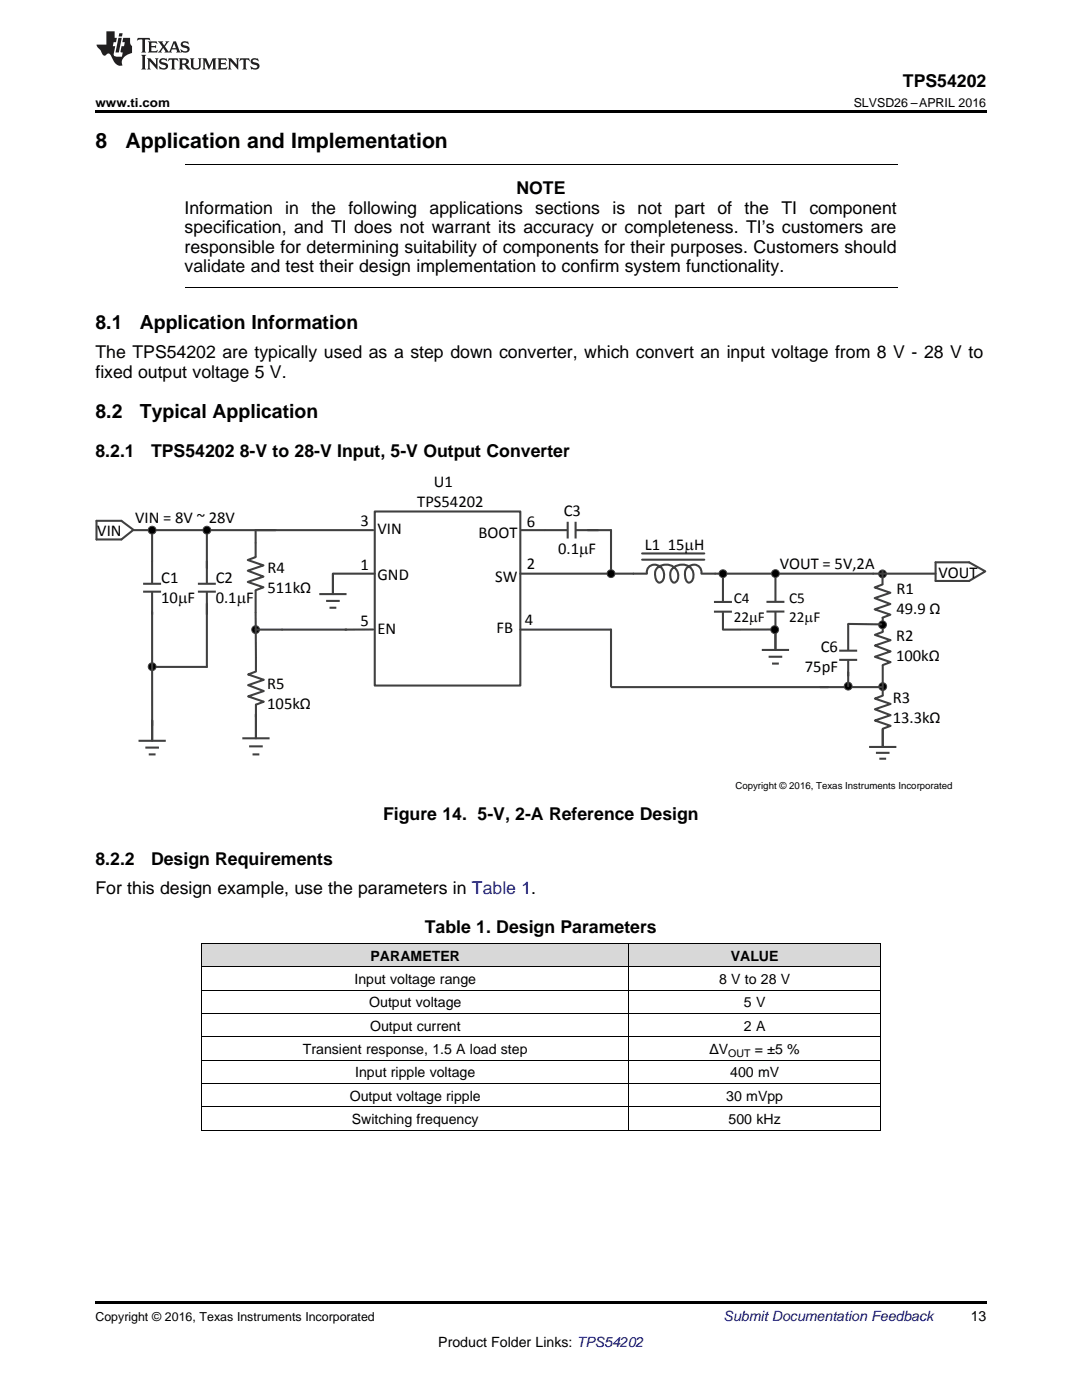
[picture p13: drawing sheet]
<svg xmlns="http://www.w3.org/2000/svg" width="216mm" height="279mm" viewBox="0 0 216 279" stroke-linecap="round" stroke-linejoin="round" font-family="sans-serif">
<defs><g id="words">
<g font-size="4.2">
<text x="19" y="29.6">8</text>
<text x="25" y="29.6">Application and Implementation</text>
</g>
<g font-size="3.9">
<text x="19" y="65.6">8.1</text>
<text x="27.9" y="65.6">Application Information</text>
<text x="19" y="83.5">8.2</text>
<text x="27.9" y="83.5">Typical Application</text>
</g>
<g font-size="3.5">
<text x="180.2" y="17.3">TPS54202</text>
<text x="103" y="38.8">NOTE</text>
<text x="36.8" y="42.7">Information</text>
<text x="36.8" y="46.6">specification, and TI does not warrant its accuracy or completeness. TI’s customers are</text>
<text x="56.9" y="42.7">in the</text>
<text x="69.5" y="42.7">following applications</text>
<text x="106.8" y="42.7">sections</text>
<text x="122.2" y="42.7">is</text>
<text x="127.2" y="42.7">not</text>
<text x="134.6" y="42.7">part</text>
<text x="143.1" y="42.7">of</text>
<text x="148.5" y="42.7">the</text>
<text x="155.9" y="42.7">TI component</text>
<text x="36.8" y="50.4">responsible for determining suitability of components for their purposes. Customers should</text>
<text x="36.8" y="54.3">validate and test their design implementation to confirm system functionality.</text>
<text x="19" y="71.5">The TPS54202 are typically used as a step down converter, which convert an input voltage from 8 V - 28 V to</text>
<text x="19" y="75.4">fixed output voltage 5 V.</text>
<text x="19" y="91.2">8.2.1</text>
<text x="30.1" y="91.2">TPS54202</text>
<text x="47.9" y="91.2">8-V to 28-V Input, 5-V Output Converter</text>
<text x="76.4" y="163.7">Figure 14. 5-V, 2-A Reference Design</text>
<text x="19" y="172.5">8.2.2</text>
<text x="30.1" y="172.5">Design Requirements</text>
<text x="19" y="178.5">For this design example, use the parameters in Table 1.</text>
<text x="84.8" y="186.2">Table 1. Design Parameters</text>
</g>
<g font-size="3.3">
<text x="83.3" y="101.2">TPS54202</text>
<text x="86.6" y="97.3">U1</text>
<text x="19.4" y="107">VIN</text>
<text x="27" y="104.5">VIN = 8V ~ 28V</text>
<text x="71.9" y="105">3</text>
<text x="75.3" y="106.6">VIN</text>
<text x="95.5" y="107.4">BOOT</text>
<text x="105.1" y="105.1">6</text>
<text x="112.5" y="103.1">C3</text>
<text x="71.9" y="113.8">1</text>
<text x="105.1" y="113.6">2</text>
<text x="111.4" y="110.5">0.1PF</text>
<text x="128.7" y="109.7">L1 15PH</text>
<text x="155.6" y="113.5">VOUT = 5V,2A</text>
<text x="32.2" y="116.3">C1</text>
<text x="43" y="116.3">C2</text>
<text x="53.4" y="114.3">R4</text>
<text x="53.4" y="118.3">511lQ</text>
<text x="75.3" y="115.8">GND</text>
<text x="98.8" y="116.1">SW</text>
<text x="178.9" y="118.5">R1</text>
<text x="187.2" y="115.4">VOUT</text>
<text x="32.2" y="120.3">10PF</text>
<text x="43" y="120.3">0.1PF</text>
<text x="71.9" y="125">5</text>
<text x="104.7" y="124.8">4</text>
<text x="178.9" y="122.5">49.9 Q</text>
<text x="75.3" y="126.5">EN</text>
<text x="99.1" y="126.3">FB</text>
<text x="163.8" y="130.1">C6</text>
<text x="178.8" y="128">R2</text>
<text x="178.8" y="131.9">100lQ</text>
<text x="53.3" y="137.6">R5</text>
<text x="160.6" y="134.1">75pF</text>
<text x="53.3" y="141.5">105lQ</text>
<text x="178.1" y="140.4">R3</text>
<text x="178.1" y="144.4">13.3lQ</text>
</g>
<g font-size="3">
<text x="146.4" y="120.4">C4</text>
<text x="146.4" y="124.1">22PF</text>
<text x="157.5" y="120.4">C5</text>
<text x="157.5" y="124.1">22PF</text>
</g>
<g font-size="2.8">
<text x="73.9" y="191.7">PARAMETER</text>
<text x="145.8" y="191.7">VALUE</text>
<text x="70.7" y="196.4">Input voltage range</text>
<text x="143.5" y="196.4">8 V to 28 V</text>
<text x="73.7" y="201">Output voltage</text>
<text x="148.4" y="201">5 V</text>
<text x="73.8" y="205.7">Output current</text>
<text x="148.4" y="205.7">2 A</text>
<text x="60.4" y="210.4">Transient response, 1.5 A load step</text>
<text x="70.9" y="215">Input ripple voltage</text>
<text x="141.6" y="210.4">ΔV</text>
<text x="145.7" y="215">400 mV</text>
<text x="150.6" y="210.4">= ±5 %</text>
<text x="69.8" y="219.7">Output voltage ripple</text>
<text x="144.9" y="219.7">30 mVpp</text>
<text x="70.2" y="224.3">Switching frequency</text>
<text x="145.4" y="224.3">500 kHz</text>
<text x="193.7" y="263.6">13</text>
<text x="87.5" y="268.9">Product Folder Links: TPS54202</text>
</g>
<text font-size="2.8" fill="#0000c8" x="144.4" y="263.6">Submit Documentation Feedback</text>
<g font-size="2.5">
<text x="19" y="21.4">www.ti.com</text>
<text x="170.4" y="21.4">SLVSD26 –APRIL 2016</text>
<text x="19" y="263.6">Copyright © 2016, Texas Instruments Incorporated</text>
</g>
<text font-size="2.1" x="145.3" y="210.9">OUT</text>
<text font-size="1.9" x="146.7" y="157.4">Copyright © 2016, Texas Instruments Incorporated</text>
</g></defs>
<g fill="#d8d8d8">
<path d="M40.2 188.3h85.4v4.7h-85.4z"/>
<path d="M125.6 188.3h50.1v4.7h-50.1z"/>
</g>
<path d="M19 22h177.8v.5h-177.8zM40.2 225.6h.1zM175.6 225.6h.1zM19 259.7h177.8v.5h-177.8z" fill="#000"/>
<g fill="none" stroke="#000" stroke-width=".2">
<path d="M36.8 32.8h142.3M36.8 57.4h142.3M40.2 188.3h135.4v37.3M40.2 197.6h135.4M40.2 193h135.4M40.3 188.3v37.3M125.5 188.3v37.3M40.2 216.2h135.4M40.2 211.6h135.4M40.2 206.9h135.4M40.2 202.3h135.4M40.2 225.5h135.5"/>
<path d="M40.2 220.9h135.4"/>
</g>
<g fill="none" stroke="#404040" stroke-width=".41">
<path d="M19.3 103.9h4.9l2.4 1.8-2.4 2h-4.9zM26.7 105.8h47.8M28.6 116.5h3.5M28.6 118.1h3.5M30.4 106v10.5M30.4 118.2v4.5M39.5 116.5h3.6M39.5 118.1h3.6M41.3 118.2v14.9h-10.9M41.3 106v10.5M51 105.8v5.4l-1.6 .6 3.2 1-3.2 1.1 3.2 1.2-3.2 1 3.2 1.1-1.6 .6 .1 16.2-1.6 .6 3.1 1.1-3.1 1 3.1 1.2-3.1 1.1 3.1 1-1.5 .6v6.7M63.7 118.6h5.4"/>
<path d="M65.1 119.9h2.7M66.4 114.5v4.1M66.5 114.5h8.3M74.8 102.1h29v34.7h-29zM103.8 114.5h25.3M104 105.8h9.3M113.3 104.1v3.4M114.9 104.1v3.4M114.9 105.8h7v8.7M128.1 111.7h12.4M128.1 110.5h12.4M129.1 114.3a1.69 1.69 0 0 1 1.6-1.6 1.69 1.69 0 0 1 1.8 1.6 1.42 1.42 0 0 1-.9 2 1.94 1.94 0 0 1-.6-2.8 2.4 2.4 0 0 1 3.1-.5 2.4 2.4 0 0 1 1 2.9l-.6 .4a.82 .82 0 0 1-.7-.8 2.11 2.11 0 0 1 2.3-2.8 2.06 2.06 0 0 1 2.1 1.1 2.06 2.06 0 0 1-.4 2.3l-.3 .2a.85 .85 0 0 1-.7-.9 1.86 1.86 0 0 1 .4-2.2 1.86 1.86 0 0 1 2.2-.2l.5 .8 .1 .5"/>
<path d="M140 114.5h46.7M144.3 114.5v5.6M154.7 114.5v5.6M176.1 113.8v2.8l-1.6 .6 3.2 1.1-3.2 1.1 3.2 1.1-3.2 1.1 3.2 1.1-1.6 .6M186.7 112.2h6.7l3.2 1.8-3.2 1.9h-6.7zM30.4 122.1v25.7M51 125.7h18.2M65.8 121.3h1.3M74.5 125.6l-5.6 .1M103.8 125.7h18.1v11.3M122 137.1h43.3M142.5 120.1h3.5"/>
<path d="M142.5 122.1h3.5M144.3 122.2v3.5l10.4-.1M152 129.7h5.4M152.9 120.1h3.6M152.9 122.1h3.6M153.4 131.1h2.7M154 132.4h1.4M154.7 122.1v7.6M163.7 137.1h12.4M167.5 129.9h3.5M167.5 131.7h3.5M169.2 131.8v5.1"/>
<path d="M175.8 124.6l-6.6-.1v5.4M176.1 123.2v2.9l-1.5 .6 3.1 1.1-3.1 1 3.1 1.2-3.1 1.1 3.1 1-1.6 .6v6.1l-1.5 .6 3.1 1.1-3.1 1 3.1 1.2-3.1 1.1 3.1 1.1-1.6 .5M27.6 147.8h5.5M29 149.2h2.7M29.7 150.6h1.3M48.4 147.3h5.4M49.7 149h2.7M50.4 150.6h1.4M173.4 149.1h5.5M174.8 150.2h2.7M175.5 151.4h1.3M176.1 145.5v3.6"/>
</g>
<g fill="#000">
<path d="M29.6 106.2h1.5v.4h-1.5z" fill-rule="evenodd"/>
<path d="M29.6 105.8h1.5v.4h-1.5z" fill-rule="evenodd"/>
<path d="M29.6 105.4h1.5v.4h-1.5z" fill-rule="evenodd"/>
<path d="M29.6 105h1.5v.4h-1.5z" fill-rule="evenodd"/>
<path d="M40.5 106.2h1.6v.4h-1.6z" fill-rule="evenodd"/>
<path d="M40.5 105.8h1.6v.4h-1.6z" fill-rule="evenodd"/>
<path d="M40.5 105.4h1.6v.4h-1.6z" fill-rule="evenodd"/>
<path d="M40.5 105h1.6v.4h-1.6z" fill-rule="evenodd"/>
<path d="M121.1 114.9h1.6v.4h-1.6z" fill-rule="evenodd"/>
<path d="M121.1 114.5h1.6v.4h-1.6z" fill-rule="evenodd"/>
<path d="M121.1 114.1h1.6v.4h-1.6z" fill-rule="evenodd"/>
<path d="M121.1 113.7h1.6v.4h-1.6z" fill-rule="evenodd"/>
<path d="M143.5 114.9h1.5v.4h-1.5z" fill-rule="evenodd"/>
<path d="M143.5 114.5h1.5v.4h-1.5z" fill-rule="evenodd"/>
<path d="M143.5 114.1h1.5v.4h-1.5z" fill-rule="evenodd"/>
<path d="M143.5 113.7h1.5v.4h-1.5z" fill-rule="evenodd"/>
<path d="M153.9 114.9h1.6v.3h-1.6z" fill-rule="evenodd"/>
<path d="M153.9 114.5h1.6v.4h-1.6z" fill-rule="evenodd"/>
<path d="M153.9 114.1h1.6v.4h-1.6z" fill-rule="evenodd"/>
<path d="M153.9 113.7h1.6v.4h-1.6z" fill-rule="evenodd"/>
<path d="M175.3 114.9h1.6v.4h-1.6z" fill-rule="evenodd"/>
<path d="M175.3 114.5h1.6v.4h-1.6z" fill-rule="evenodd"/>
<path d="M175.3 114.1h1.6v.4h-1.6z" fill-rule="evenodd"/>
<path d="M175.3 113.7h1.6v.4h-1.6z" fill-rule="evenodd"/>
<path d="M29.6 133.4h1.5v.4h-1.5z" fill-rule="evenodd"/>
<path d="M29.6 133.1h1.5v.3h-1.5z" fill-rule="evenodd"/>
<path d="M29.6 132.7h1.5v.4h-1.5z" fill-rule="evenodd"/>
<path d="M29.6 132.3h1.5v.4h-1.5z" fill-rule="evenodd"/>
<path d="M50.2 126h1.6v.4h-1.6z" fill-rule="evenodd"/>
<path d="M50.2 125.7h1.6v.3h-1.6z" fill-rule="evenodd"/>
<path d="M50.2 125.3h1.6v.4h-1.6z" fill-rule="evenodd"/>
<path d="M50.2 124.9h1.6v.4h-1.6z" fill-rule="evenodd"/>
<path d="M153.8 126h1.6v.4h-1.6z" fill-rule="evenodd"/>
<path d="M153.8 125.7h1.6v.3h-1.6z" fill-rule="evenodd"/>
<path d="M153.8 125.3h1.6v.4h-1.6z" fill-rule="evenodd"/>
<path d="M153.8 124.9h1.6v.4h-1.6z" fill-rule="evenodd"/>
<path d="M168.5 137.3h1.5v.4h-1.5z" fill-rule="evenodd"/>
<path d="M168.5 136.9h1.5v.4h-1.5z" fill-rule="evenodd"/>
<path d="M168.5 136.5h1.5v.4h-1.5z" fill-rule="evenodd"/>
<path d="M168.5 136.2h1.5v.3h-1.5z" fill-rule="evenodd"/>
<path d="M175.3 125.1h1.6v.4h-1.6z" fill-rule="evenodd"/>
<path d="M175.3 124.7h1.6v.4h-1.6z" fill-rule="evenodd"/>
<path d="M175.3 124.3h1.6v.4h-1.6z" fill-rule="evenodd"/>
<path d="M175.3 123.9h1.6v.4h-1.6z" fill-rule="evenodd"/>
<path d="M175.4 137.4h1.5v.4h-1.5z" fill-rule="evenodd"/>
<path d="M175.4 137h1.5v.4h-1.5z" fill-rule="evenodd"/>
<path d="M175.4 136.6h1.5v.4h-1.5z" fill-rule="evenodd"/>
<path d="M175.4 136.2h1.5v.4h-1.5z" fill-rule="evenodd"/>
</g>
<g fill="none" stroke="#404040" stroke-width=".2">
<circle cx="30.4" cy="105.8" r=".78"/>
<circle cx="41.3" cy="105.8" r=".78"/>
<circle cx="121.9" cy="114.5" r=".78"/>
<circle cx="144.3" cy="114.5" r=".78"/>
<circle cx="154.7" cy="114.5" r=".78"/>
<circle cx="176.1" cy="114.5" r=".78"/>
<circle cx="30.4" cy="133.1" r=".78"/>
<circle cx="51" cy="125.7" r=".78"/>
<circle cx="154.6" cy="125.7" r=".78"/>
<circle cx="169.2" cy="136.9" r=".78"/>
<circle cx="176.1" cy="124.7" r=".78"/>
<circle cx="176.1" cy="137" r=".78"/>
</g>
<g fill="#231f20">
<path d="M27.5 7.6l-.1 .5 .4-.2h.6v.1v2.1l-.2 .4h1l-.3-.4v-2.1l.1-.1h.5l.5 .2-.2-.5zM29.5 8.3l.2 .3v1.5l-.2 .4h1.8l.2-.6a1.04 1.04 0 0 1-1.3 .2v-.7h.6l.3 .2v-.6l-.3 .2h-.6v-.6l.8-.1 .4 .3-.2-.5zM31.5 8.3l.9 1.1-.9 1.1h.8l-.2-.2 .5-.7 .4 .7-.2 .2h1.5l-.1-.2 .1-.4h.9l.1 .4-.2 .2h1l-.3-.3-.7-1.9h-.5l-.9 2-.8-1 .9-1h-.8l.1 .3-.3 .5-.4-.6 .2-.2zM34.7 8.6l.4 1h-.7zM36.3 8.4a.63 .63 0 0 0-.2 .7 .63 .63 0 0 0 .6 .4l.6 .2 .1 .2a.75 .75 0 0 1-.7 .4 .75 .75 0 0 1-.6-.5l.1 .7 .1-.1a1.11 1.11 0 0 0 1.5-.6 1.13 1.13 0 0 0-1.2-.8l-.1-.4a1.04 1.04 0 0 1 1.2 .2l-.2-.5-.1 .1-.5-.2zM28.2 10.9l.2 .4v2.2l-.2 .4h1l-.3-.4v-2.2l.3-.4zM29.3 11.6l.3 .4v1.5l-.3 .4h.8l-.2-.4v-1.3l1.5 1.7v-1.9l.2-.4h-.7l.2 .4v.9l-1.1-1.3zM32 11.8a.62 .62 0 0 0-.2 .7 .62 .62 0 0 0 .6 .4l.6 .1 .1 .3a.76 .76 0 0 1-.7 .3 .76 .76 0 0 1-.6-.4l.1 .7 .1-.1a1.11 1.11 0 0 0 1.5-.6 1.13 1.13 0 0 0-1.2-.8l-.1-.4a1.04 1.04 0 0 1 1.2 .2l-.2-.6-.1 .1-.5-.1zM33.7 11.6l-.2 .6a.61 .61 0 0 1 .8-.3v1.6l-.2 .4h.9l-.2-.4v-1.6a.63 .63 0 0 1 .8 .3l-.2-.6zM35.6 11.6l.3 .4v1.5l-.3 .4h1l-.2-.2v-.8l.5 .2a.76 .76 0 0 0 1.2 .7l-1-1a.58 .58 0 0 0 .6-.5 .58 .58 0 0 0-.5-.6zM36.4 11.9h.1a.45 .45 0 0 1 .5 .1 .45 .45 0 0 1 .1 .5l-.7 .2zM37.9 11.6l.2 .2a2.17 2.17 0 0 0 .3 1.9 .99 .99 0 0 0 1.6-.6v-1.1l.2-.4h-.7l.2 .2a1.92 1.92 0 0 1-.2 1.8 .6 .6 0 0 1-.9-.5v-1.1l.2-.4zM40.4 11.6l.2 .4v1.5l-.2 .4h.7l-.2-.4v-1.4l.8 1.8 .8-1.8v1.4l-.2 .4h.9l-.2-.4v-1.5l.2-.4h-.8l-.6 1.5-.6-1.5zM43.4 11.6l.2 .4v1.5l-.2 .4h1.8l.2-.6a1.04 1.04 0 0 1-1.3 .1v-.6h.5l.4 .2v-.6l-.4 .2h-.5v-.7h.8l.3 .3-.1-.6zM45.5 11.6l.2 .4v1.5l-.2 .4h.7l-.2-.4v-1.3l1.5 1.7v-1.9l.2-.4h-.7l.2 .4v.9l-1.1-1.3zM47.9 11.6l-.1 .6a.61 .61 0 0 1 .8-.3v1.6l-.3 .4h1l-.3-.4 .1-1.6a.63 .63 0 0 1 .7 .3l-.1-.6zM50.2 11.8a.62 .62 0 0 0-.2 .7 .62 .62 0 0 0 .6 .4l.6 .1 .2 .3a.76 .76 0 0 1-.8 .3 .76 .76 0 0 1-.6-.4l.1 .7 .2-.1a1.11 1.11 0 0 0 1.5-.6 1.13 1.13 0 0 0-1.3-.8l-.1-.4a1.04 1.04 0 0 1 1.2 .2l-.1-.6-.2 .1-.5-.1z"/>
<path d="M21.2 6.3v2.6h-1.9l.1 .4 .7 .9a.91 .91 0 0 0 1 .8 .56 .56 0 0 1 .5-.3 .56 .56 0 0 1 .5 .3l.4 .8a1.53 1.53 0 0 0 1.9 1.2 1.54 1.54 0 0 1 1-2.1l.9-.3v-1.4a1.52 1.52 0 0 1-.3-1.6h-1.4l-.2 .8h.5l-.2 .8h-.4l-.2 1v.2l.4 .1-.2 .8a1.93 1.93 0 0 1-1.6-.3l.3-1.8h-.5l.2-.8h.4l.2-.8h-.4v-1.3zM23.6 7.6l-.6 2.9h.7l.6-2.9zM23.8 6.6l-.1 .7h.6l.2-.7z"/>
</g>
<use href="#words"/>
</svg>
